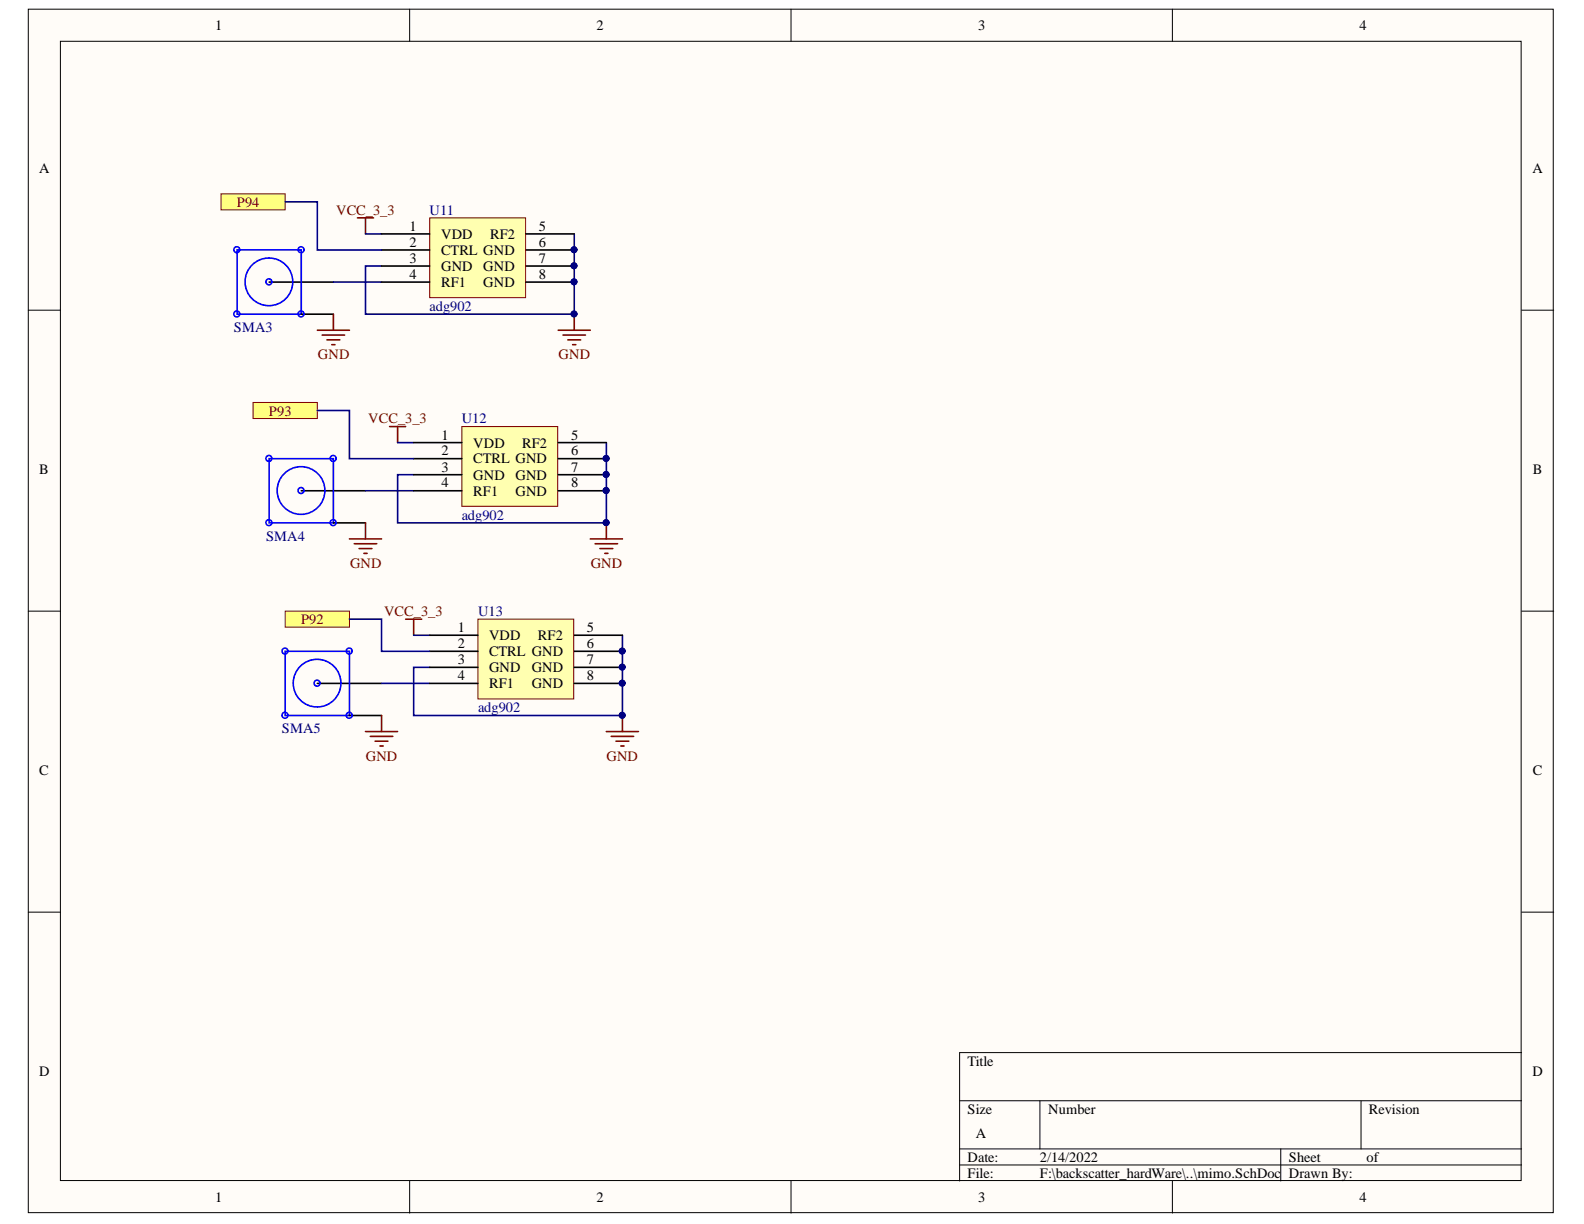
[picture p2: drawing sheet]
<svg xmlns="http://www.w3.org/2000/svg" width="279mm" height="216mm" viewBox="0 0 279 216" stroke-linecap="round" stroke-linejoin="round" font-family="sans-serif">
<defs><g id="words">
<g font-size="2.5">
<text x="38" y="5.3">1</text>
<text x="105.2" y="5.3">2</text>
<text x="172.5" y="5.3">3</text>
<text x="239.8" y="5.3">4</text>
<text x="6.9" y="30.4">A</text>
<text x="270.3" y="30.4">A</text>
<text x="72.2" y="40.7">1</text>
<text x="95.1" y="40.7">5</text>
<text x="72.2" y="43.5">2</text>
<text x="72.2" y="46.3">3</text>
<text x="77.8" y="42.1">VDD</text>
<text x="77.8" y="45">CTRL GND</text>
<text x="77.8" y="47.8">GND</text>
<text x="85.3" y="47.8">GND</text>
<text x="86.4" y="42.1">RF2</text>
<text x="95.1" y="43.5">6</text>
<text x="95.1" y="46.3">7</text>
<text x="72.2" y="49.2">4</text>
<text x="77.8" y="50.6">RF1</text>
<text x="85.3" y="50.6">GND</text>
<text x="95.1" y="49.2">8</text>
<text x="77.9" y="77.5">1</text>
<text x="100.7" y="77.5">5</text>
<text x="6.9" y="83.5">B</text>
<text x="77.9" y="80.3">2</text>
<text x="77.9" y="83.2">3</text>
<text x="83.5" y="79">VDD</text>
<text x="83.5" y="81.8">CTRL GND</text>
<text x="92.1" y="79">RF2</text>
<text x="100.7" y="80.3">6</text>
<text x="100.7" y="83.2">7</text>
<text x="270.4" y="83.5">B</text>
<text x="77.9" y="86">4</text>
<text x="83.5" y="84.6">GND</text>
<text x="83.5" y="87.4">RF1</text>
<text x="90.9" y="84.6">GND</text>
<text x="90.9" y="87.4">GND</text>
<text x="100.7" y="86">8</text>
<text x="80.8" y="111.5">1</text>
<text x="86.3" y="113">VDD</text>
<text x="94.9" y="113">RF2</text>
<text x="103.5" y="111.5">5</text>
<text x="80.8" y="114.3">2</text>
<text x="80.8" y="117.2">3</text>
<text x="80.8" y="120">4</text>
<text x="86.3" y="115.7">CTRL GND</text>
<text x="86.3" y="118.6">GND</text>
<text x="93.8" y="118.6">GND</text>
<text x="103.5" y="114.3">6</text>
<text x="103.5" y="117.2">7</text>
<text x="103.5" y="120">8</text>
<text x="86.3" y="121.4">RF1</text>
<text x="93.8" y="121.4">GND</text>
<text x="6.9" y="136.6">C</text>
<text x="270.4" y="136.6">C</text>
<text x="6.9" y="189.7">D</text>
<text x="170.7" y="187.9">Title</text>
<text x="270.3" y="189.7">D</text>
<text x="170.7" y="196.5">Size</text>
<text x="184.9" y="196.5">Number</text>
<text x="241.5" y="196.5">Revision</text>
<text x="172.1" y="200.7">A</text>
<text x="170.7" y="204.9">Date:</text>
<text x="170.7" y="207.7">File:</text>
<text x="183.4" y="204.9">2/14/2022</text>
<text x="183.4" y="207.7">F:\backscatter_hardWare\..\mimo.SchDoc</text>
<text x="227.3" y="204.9">Sheet</text>
<text x="227.3" y="207.7">Drawn By:</text>
<text x="241.1" y="204.9">of</text>
<text x="38" y="212">1</text>
<text x="105.2" y="212">2</text>
<text x="172.5" y="212">3</text>
<text x="239.8" y="212">4</text>
</g>
<g font-size="2.5" fill="#800000">
<text x="41.8" y="36.4">P94</text>
<text x="59.3" y="37.9">VCC_3_3</text>
<text x="56.1" y="63.3">GND</text>
<text x="98.5" y="63.3">GND</text>
<text x="47.4" y="73.3">P93</text>
<text x="65" y="74.7">VCC_3_3</text>
<text x="61.7" y="100.2">GND</text>
<text x="104.2" y="100.2">GND</text>
<text x="53.1" y="110.1">P92</text>
<text x="67.7" y="108.6">VCC_3_3</text>
<text x="64.5" y="134.2">GND</text>
<text x="107" y="134.2">GND</text>
</g>
<g font-size="2.5" fill="#000080">
<text x="75.8" y="37.9">U11</text>
<text x="41.3" y="58.6">SMA3</text>
<text x="75.8" y="54.9">adg902</text>
<text x="81.4" y="74.7">U12</text>
<text x="46.9" y="95.4">SMA4</text>
<text x="81.4" y="91.6">adg902</text>
<text x="84.3" y="108.6">U13</text>
<text x="84.3" y="125.6">adg902</text>
<text x="49.7" y="129.4">SMA5</text>
</g>
</g></defs>
<g fill="#fffcf8" stroke="#000" stroke-width=".18">
<path d="M5 1.6h269v212.3h-269z"/>
<path d="M10.7 7.3h257.6v200.9h-257.6z"/>
</g>
<g fill="none" stroke="#000" stroke-width=".18">
<path d="M72.3 1.6v5.7M139.5 1.6v5.7M206.8 1.6v5.7M5 54.7h5.7M268.4 54.7h5.7M5 107.8h5.7M268.4 107.8h5.7M5 160.9h5.7M268.4 160.9h5.7M169.3 194.2h99.1M183.4 194.2v8.5M240.1 194.2v8.5"/>
<path d="M268.4 185.7h-99.1v22.6M72.3 208.3v5.7M139.5 208.3v5.7M169.3 202.7h99.1M169.3 205.5h99.1M206.8 208.3v5.7M225.9 202.7v5.6"/>
</g>
<g fill="#ffff80" stroke="#800000" stroke-width=".18">
<path d="M39 34.2h11.3v2.8h-11.3z" fill-rule="evenodd"/>
<path d="M44.6 71h11.4v2.8h-11.4z" fill-rule="evenodd"/>
<path d="M50.3 107.8h11.3v2.8h-11.3z" fill-rule="evenodd"/>
</g>
<path d="M47.5 49.8h11.3M53.1 55.4h5.7" fill="none" stroke="#000" stroke-width=".28"/>
<g fill="none" stroke="#00f" stroke-width=".28">
<path d="M41.8 44.1h11.3v11.3h-11.3z"/>
<circle cx="41.8" cy="44.1" r=".52"/>
<circle cx="41.8" cy="55.4" r=".52"/>
<circle cx="47.4" cy="49.7" r=".52"/>
<circle cx="47.4" cy="49.7" r="4.2"/>
<circle cx="53.1" cy="55.4" r=".52"/>
<circle cx="53.1" cy="44.1" r=".52"/>
</g>
<path d="M63.1 38.4h2.8M64.5 38.4v2.9M56 58.3h5.6M56.8 59.1h4M57.7 59.9h2.2M58.8 55.4v2.9M98.5 58.3h5.6M99.3 59.1h4M100.2 59.9h2.2M101.3 55.4v2.9M58.5 60.8h.6M101 60.8h.6" fill="none" stroke="#800000" stroke-width=".28"/>
<path d="M58.8 49.8h8.5M64.5 41.3h2.8M101.3 41.3v14.1h-36.8v-8.5h2.8" fill="none" stroke="#000080" stroke-width=".28"/>
<circle cx="101.2" cy="55.4" r=".52" fill="#000080" stroke="#000080" stroke-width=".18"/>
<path d="M75.8 38.4h16.9v14.1h-16.9z" fill="#ffffb0" stroke="#800000" stroke-width=".18"/>
<path d="M67.3 41.3h8.5M67.3 44.1h8.5M67.3 46.9h8.5M67.3 49.8h8.5M92.8 41.3h8.5M92.8 44.1h8.5M92.8 46.9h8.5M92.8 49.8h8.5M53.1 86.6h11.4M58.8 92.2h5.7" fill="none" stroke="#000" stroke-width=".28"/>
<g fill="#000080" stroke="#000080" stroke-width=".18">
<circle cx="101.2" cy="44.1" r=".52"/>
<circle cx="101.2" cy="46.9" r=".52"/>
<circle cx="101.2" cy="49.7" r=".52"/>
<circle cx="106.9" cy="92.2" r=".52"/>
</g>
<g fill="none" stroke="#00f" stroke-width=".28">
<path d="M47.5 80.9h11.3v11.3h-11.3z"/>
<circle cx="47.4" cy="92.2" r=".52"/>
<circle cx="47.4" cy="80.9" r=".52"/>
<circle cx="53.1" cy="86.5" r=".52"/>
<circle cx="53.1" cy="86.5" r="4.2"/>
<circle cx="58.8" cy="92.2" r=".52"/>
<circle cx="58.8" cy="80.9" r=".52"/>
</g>
<path d="M68.7 75.2h2.9M70.1 75.2v2.9M61.6 95.1h5.7M62.5 95.9h4M63.3 96.8h2.3M64.2 97.6h.6M64.5 92.2v2.9M104.1 95.1h5.7M105 95.9h3.9M105.8 96.8h2.3M106.7 97.6h.5M107 92.2v2.9" fill="none" stroke="#800000" stroke-width=".28"/>
<path d="M70.1 78.1h2.9M107 78.1v14.1h-36.9v-8.5h2.9M64.5 86.6h8.5" fill="none" stroke="#000080" stroke-width=".28"/>
<path d="M81.5 75.2h16.9v14.1h-16.9z" fill="#ffffb0" stroke="#800000" stroke-width=".18"/>
<path d="M73 78.1h8.5M98.5 78.1h8.5M73 80.9h8.5M73 83.7h8.5M73 86.6h8.5M98.5 80.9h8.5M98.5 83.7h8.5M98.5 86.6h8.5M56 120.5h11.3M61.6 126.2h5.7" fill="none" stroke="#000" stroke-width=".28"/>
<g fill="#000080" stroke="#000080" stroke-width=".18">
<circle cx="106.9" cy="80.9" r=".52"/>
<circle cx="106.9" cy="83.7" r=".52"/>
<circle cx="106.9" cy="86.5" r=".52"/>
<circle cx="109.7" cy="126.2" r=".52"/>
</g>
<g fill="none" stroke="#00f" stroke-width=".28">
<path d="M50.3 114.9h11.3v11.3h-11.3z"/>
<circle cx="50.3" cy="114.8" r=".52"/>
<circle cx="61.6" cy="114.8" r=".52"/>
<circle cx="50.3" cy="126.2" r=".52"/>
<circle cx="55.9" cy="120.5" r=".52"/>
<circle cx="55.9" cy="120.5" r="4.2"/>
<circle cx="61.6" cy="126.2" r=".52"/>
</g>
<path d="M71.6 109.2h2.8M73 109.2v2.8M64.5 129h5.6M65.3 129.9h4M66.2 130.7h2.2M67 131.6h.6M67.3 126.2v2.8M107 129h5.6M107.8 129.9h4M108.7 130.7h2.2M109.5 131.6h.6M109.8 126.2v2.8" fill="none" stroke="#800000" stroke-width=".28"/>
<path d="M73 112h2.8M109.8 112v14.2h-36.8v-8.5h2.8M67.3 120.5h8.5" fill="none" stroke="#000080" stroke-width=".28"/>
<path d="M84.3 109.2h16.9v14.1h-16.9z" fill="#ffffb0" stroke="#800000" stroke-width=".18"/>
<path d="M75.8 112h8.5M75.8 114.9h8.5M75.8 117.7h8.5M101.3 112h8.5M101.3 114.9h8.5M101.3 117.7h8.5M75.8 120.5h8.5M101.3 120.5h8.5" fill="none" stroke="#000" stroke-width=".28"/>
<g fill="#000080" stroke="#000080" stroke-width=".18">
<circle cx="109.7" cy="114.8" r=".52"/>
<circle cx="109.7" cy="117.7" r=".52"/>
<circle cx="109.7" cy="120.5" r=".52"/>
</g>
<path d="M50.3 35.6h5.7v8.5h11.3M56 72.4h5.6v8.5h11.4M61.6 109.2h5.7v5.7h8.5" fill="none" stroke="#000080" stroke-width=".28"/>
<use href="#words"/>
</svg>
